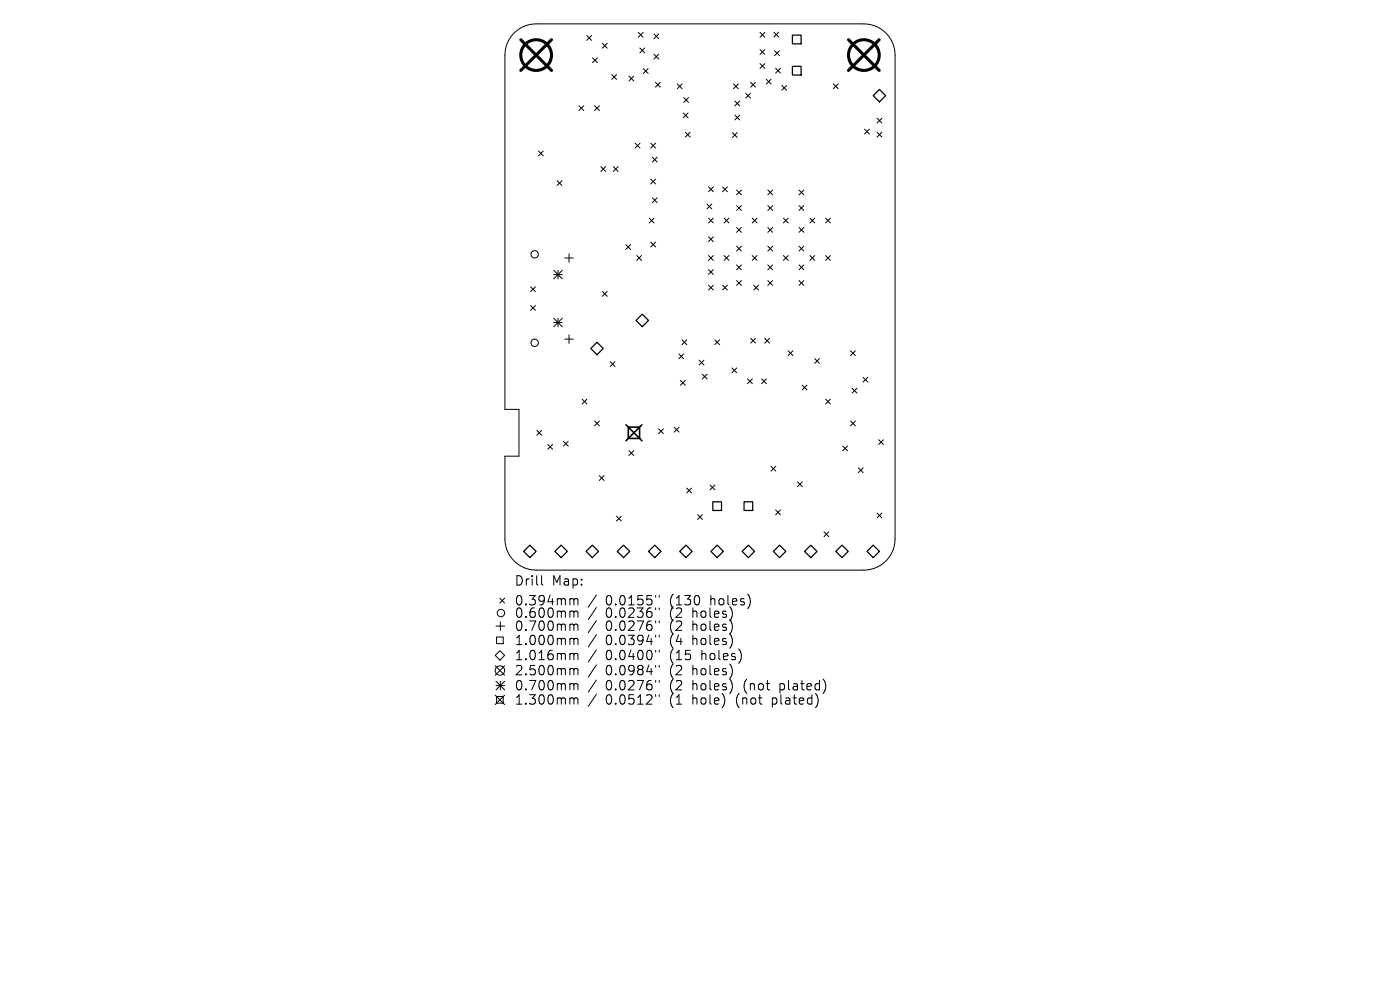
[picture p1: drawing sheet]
<svg xmlns="http://www.w3.org/2000/svg" width="297mm" height="210mm" viewBox="0 0 297 210" stroke-linecap="round" stroke-linejoin="round" font-family="sans-serif">
<defs><g id="words">
<g font-size="2.8">
<text x="109.1" y="124.5">Drill</text>
<text x="117.1" y="124.5">Map:</text>
<text x="109.1" y="128.7">0.394mm</text>
<text x="109.1" y="131.3">0.600mm</text>
<text x="128.5" y="128.7">0.0155&quot;</text>
<text x="128.5" y="131.3">0.0236&quot;</text>
<text x="142.2" y="128.7">(130</text>
<text x="142.2" y="131.3">(2</text>
<text x="147.2" y="131.3">holes)</text>
<text x="151" y="128.7">holes)</text>
<text x="109.1" y="134.1">0.700mm</text>
<text x="109.1" y="137.1">1.000mm</text>
<text x="128.5" y="134.1">0.0276&quot;</text>
<text x="128.5" y="137.1">0.0394&quot;</text>
<text x="142.2" y="134.1">(2</text>
<text x="142.2" y="137.1">(4</text>
<text x="147.2" y="134.1">holes)</text>
<text x="147.2" y="137.1">holes)</text>
<text x="109.1" y="140.3">1.016mm</text>
<text x="109.1" y="143.5">2.500mm</text>
<text x="128.5" y="140.3">0.0400&quot;</text>
<text x="128.5" y="143.5">0.0984&quot;</text>
<text x="142.2" y="140.3">(15</text>
<text x="142.2" y="143.5">(2</text>
<text x="147.2" y="143.5">holes)</text>
<text x="149.1" y="140.3">holes)</text>
<text x="109.1" y="146.7">0.700mm</text>
<text x="109.1" y="149.8">1.300mm</text>
<text x="128.5" y="146.7">0.0276&quot;</text>
<text x="128.5" y="149.8">0.0512&quot;</text>
<text x="142.2" y="146.7">(2</text>
<text x="142.2" y="149.8">(1</text>
<text x="147.2" y="146.7">holes)</text>
<text x="147.2" y="149.8">hole)</text>
<text x="156.6" y="149.8">(not</text>
<text x="158.2" y="146.7">(not</text>
<text x="164.4" y="149.8">plated)</text>
<text x="166.1" y="146.7">plated)</text>
</g>
</g></defs>
<g fill="none" stroke="#000" stroke-width=".21">
<path d="M108.9 7.2a6.6 6.6 0 0 1 4.8-2.1h69.6a6.6 6.6 0 0 1 6.6 6.6v102.6a6.6 6.6 0 0 1-6.6 6.6h-69.6a6.6 6.6 0 0 1-6.6-6.6v-17.5h3v-10h-3v-75.1a6.6 6.6 0 0 1 1.8-4.5zM124.5 7.5l1 1.1M125.5 7.5l-1 1.1M125.7 12.3l1 1M126.7 12.3l-1 1M127.8 9.2l1 1M128.8 9.2l-1 1M129.8 15.8l1 1M130.8 15.8l-1 1M133.4 16.1l1 1.1M134.4 16.1l-1 1.1M135.4 6.9l1 1"/>
<path d="M135.7 10.2l1.1 1M136.4 6.9l-1 1M136.5 14.6l1 1M136.8 10.2l-1.1 1M137.5 14.6l-1 1M138.7 7.2l1 1M138.7 11.5l1 1M139 17.5l1.1 1M139.7 7.2l-1 1M139.7 11.5l-1 1M140.1 17.5l-1.1 1M143.7 17.8l1 1"/>
<path d="M144.7 17.8l-1 1M155.6 17.8l1 1M156.6 17.8l-1 1M158.2 19.8l1 1M159.2 19.8l-1 1M159.2 17.5l1.1 1M160.3 17.5l-1.1 1M161.2 6.9l1.1 1M161.2 10.5l1.1 1M161.2 13.5l1.1 1M162.3 10.5l-1.1 1M162.3 6.9l-1.1 1"/>
<path d="M162.3 13.5l-1.1 1M162.6 16.8l1 1M163.6 16.8l-1 1M164.2 6.8l1 1.1M164.3 10.8l1.1 1M164.5 14.5l1.1 1M165.2 6.8l-1 1.1M165.4 10.8l-1.1 1M165.6 14.5l-1.1 1M165.9 18.1l1 1.1M166.9 18.1l-1 1.1M176.8 17.8l1 1"/>
<path d="M177.8 17.8l-1 1M114.2 32l1 1.1M115.2 32l-1 1.1M118.2 38.3l1 1M119.2 38.3l-1 1M122.8 22.4l1.1 1.1M123.9 22.4l-1.1 1.1M126.1 22.4l1.1 1.1M127.2 22.4l-1.1 1.1M127.5 35.3l1 1.1M128.5 35.3l-1 1.1M130.1 35.3l1 1.1"/>
<path d="M131.1 35.3l-1 1.1M134.7 30.4l1.1 1M135.8 30.4l-1.1 1M138.1 30.4l1 1M138.1 38l1 1M138.4 33.4l1 1M139.1 30.4l-1 1M139.1 38l-1 1M139.4 33.4l-1 1M145 24l1 1M145.1 20.7l1 1M145.4 28.1l1 1"/>
<path d="M146 24l-1 1M146.1 20.7l-1 1M146.4 28.1l-1 1M150.3 39.6l1 1.1M151.3 39.6l-1 1.1M153.3 39.6l1 1.1M154.3 39.6l-1 1.1M155.4 28.1l1 1.1M155.9 21.4l1 1.1M155.9 24.4l1 1M156.4 28.1l-1 1.1M156.9 24.4l-1 1"/>
<path d="M156.9 21.4l-1 1.1M183.4 27.4l1 1M184.4 27.4l-1 1M186.1 25.1l1 1M186.1 28.1l1 1M187.1 25.1l-1 1M187.1 28.1l-1 1M117.5 57.3l1.8 1.9M117.5 58.2h1.8M118.4 57.3v1.9M119.3 57.3l-1.8 1.9M119.8 54.7h1.8"/>
<path d="M120.7 53.8v1.8M132.8 51.9l1 1M133.8 51.9l-1 1M135.1 54.2l1 1M136.1 54.2l-1 1M137.7 46.3l1.1 1M138.1 51.4l1 1M138.4 42l1 1M138.8 46.3l-1.1 1M139.1 51.4l-1 1M139.4 42l-1 1M150 43.3l1 1"/>
<path d="M150.3 46.3l1 1M150.3 50.2l1 1.1M150.3 54.2l1 1M150.3 57.2l1 1M151 43.3l-1 1M151.3 46.3l-1 1M151.3 50.2l-1 1.1M151.3 54.2l-1 1M151.3 57.2l-1 1M153.6 46.3l1 1M153.6 54.2l1 1M154.6 46.3l-1 1"/>
<path d="M154.6 54.2l-1 1M156.3 52.2l1 1.1M156.3 56.2l1 1M156.3 40.3l1 1M156.3 43.6l1 1M156.3 48.3l1 1M156.3 59.5l1 1M157.3 40.3l-1 1M157.3 48.3l-1 1M157.3 43.6l-1 1M157.3 52.2l-1 1.1M157.3 56.2l-1 1"/>
<path d="M157.3 59.5l-1 1M159.6 46.3l1 1M159.6 54.2l1 1M160.6 54.2l-1 1M160.6 46.3l-1 1M162.9 40.3l1 1M162.9 43.6l1 1M162.9 48.3l1 1M162.9 52.2l1 1.1M162.9 56.2l1 1M162.9 59.5l1 1M163.9 56.2l-1 1"/>
<path d="M163.9 40.3l-1 1M163.9 43.6l-1 1M163.9 48.3l-1 1M163.9 52.2l-1 1.1M163.9 59.5l-1 1M166.2 46.3l1 1M166.2 54.2l1 1M167.2 46.3l-1 1M167.2 54.2l-1 1M169.5 40.3l1 1M169.5 43.6l1 1M169.5 48.3l1 1"/>
<path d="M169.5 52.2l1 1.1M169.5 56.2l1 1M169.5 59.5l1 1M170.5 59.5l-1 1M170.5 40.3l-1 1M170.5 43.6l-1 1M170.5 48.3l-1 1M170.5 52.2l-1 1.1M170.5 56.2l-1 1M171.8 46.3l1.1 1M171.8 54.2l1.1 1M172.9 46.3l-1.1 1"/>
<path d="M172.9 54.2l-1.1 1M175.1 46.3l1.1 1M175.1 54.2l1.1 1M176.2 46.3l-1.1 1M176.2 54.2l-1.1 1M112.6 60.8l1 1.1M112.6 64.8l1 1M113.6 60.8l-1 1.1M113.6 64.8l-1 1M117.5 67.5l1.8 1.8M117.5 68.4h1.8M118.4 67.5v1.8"/>
<path d="M119.3 67.5l-1.8 1.8M119.8 71.9h1.8M120.7 71v1.8M127.8 61.8l1 1.1M128.8 61.8l-1 1.1M129.4 76.7l1.1 1.1M130.5 76.7l-1.1 1.1M144 75.1l1 1M144.7 72.1l1 1M145 75.1l-1 1M145.7 72.1l-1 1M148.3 76.4l1 1"/>
<path d="M149 79.4l1 1M149.3 76.4l-1 1M150 79.4l-1 1M150.3 60.5l1 1M151.3 60.5l-1 1M151.6 72.1l1.1 1M152.7 72.1l-1.1 1M153.3 60.5l1 1M154.3 60.5l-1 1M155.3 78l1 1.1M156.3 78l-1 1.1M159.2 71.8l1.1 1"/>
<path d="M159.9 60.5l1 1M160.3 71.8l-1.1 1M160.9 60.5l-1 1M162.2 71.8l1 1M163.2 71.8l-1 1M167.2 74.4l1 1M168.2 74.4l-1 1M172.8 76.1l1 1M173.8 76.1l-1 1M180.4 74.4l1.1 1M181.5 74.4l-1.1 1M113.9 91.3l1 1"/>
<path d="M114.9 91.3l-1 1M116.2 94.3l1 1M117.2 94.3l-1 1M119.5 93.6l1 1M120.5 93.6l-1 1M123.5 84.7l1 1M124.5 84.7l-1 1M126.1 89.3l1.1 1M127.2 89.3l-1.1 1M133.4 95.6l1 1M134.4 95.6l-1 1M139.7 91l1 1"/>
<path d="M140.7 91l-1 1M143 90.6l1 1.1M144 90.6l-1 1.1M144.3 80.7l1.1 1M145.4 80.7l-1.1 1M158.6 80.4l1 1M159.6 80.4l-1 1M161.6 80.4l1 1M162.6 80.4l-1 1M163.5 98.9l1.1 1M164.6 98.9l-1.1 1M170.2 81.7l1 1"/>
<path d="M171.2 81.7l-1 1M175.1 84.7l1.1 1M176.2 84.7l-1.1 1M178.8 94.6l1 1M179.8 94.6l-1 1M180.4 89.3l1.1 1M180.8 82.4l1 1M181.5 89.3l-1.1 1M181.8 82.4l-1 1M182.1 99.2l1 1.1M183.1 80l1 1.1M183.1 99.2l-1 1.1"/>
<path d="M184.1 80l-1 1.1M186.4 93.3l1 1M187.4 93.3l-1 1M127.1 100.9l1.1 1M128.2 100.9l-1.1 1M130.8 109.5l1 1M131.8 109.5l-1 1M145.7 103.5l1 1.1M146.7 103.5l-1 1.1M148 109.2l1 1M149 109.2l-1 1M150.6 102.9l1.1 1"/>
<path d="M151.7 102.9l-1.1 1M164.5 108.2l1.1 1M165.6 108.2l-1.1 1M169.2 102.2l1 1M170.2 102.2l-1 1M174.8 112.8l1 1M175.8 112.8l-1 1M186.1 108.8l1 1.1M187.1 108.8l-1 1.1M105.1 139l1-1 1 1-1 1zM105.2 132.8h1.9M105.3 135.1h1.5v1.4h-1.5z"/>
<path d="M106 126.9l1.1 1M106.1 131.9v1.8M107.1 126.9l-1.1 1M114.9 122.1v1.7l.3 .3M121.2 127l.5 .1 .1 .2M121.2 129.6h.3l.3 .3M121.2 132.4l.5 .1 .1 .2M121.2 135.4l.5 .1 .1 .2M121.2 138.6l.5 .1 .1 .2M121.8 127.3l.2-.3 .5 .1 .1 1.2M121.8 127.3v1M121.8 129.9v1.1"/>
<path d="M121.8 132.7v1M121.8 135.7v1M121.8 138.9v1M121.8 129.9l.2-.3 .5 .1 .1 1.3M121.8 132.7l.2-.3 .5 .1 .1 1.2M121.8 135.7l.2-.3 .5 .1 .1 1.2M121.8 138.9l.2-.3 .5 .1 .1 1.2M126.5 126.2l-1.7 2.6M126.5 128.9l-1.7 2.5M126.5 131.6l-1.7 2.6M126.5 134.7l-1.7 2.5M126.5 137.9l-1.7 2.5"/>
<path d="M139.1 126.3v.4M139.1 129v.3M139.1 131.7v.4M139.1 134.7v.4M139.1 137.9v.4M139.9 126.3v.4M139.9 129v.3M139.9 131.7v.4M139.9 134.7v.4M139.9 137.9v.4M105.1 141.2l2 2M105.1 147.5l2 2"/>
<path d="M105.2 144.5l1.9 1.8M105.2 145.4h1.9M105.3 147.8h1.5v1.4h-1.5zM106.1 144.5v1.8M107.1 141.2l-2 2M107.1 144.5l-1.9 1.8M107.1 147.5l-2 2M121.2 141.8h.3l.3 .3M121.2 145h.3l.3 .3M121.2 148l.5 .1 .1 .2M121.8 142.1v1M121.8 145.3v1"/>
<path d="M121.8 148.3v1.1M121.8 142.1l.2-.3 .5 .1 .1 1.2M121.8 145.3l.2-.3 .5 .1 .1 1.2M121.8 148.3l.2-.3 .5 .1 .1 1.3M126.5 141.1l-1.7 2.5M126.5 144.3l-1.7 2.5M126.5 147.3l-1.7 2.5M139.1 141.1v.4M139.1 144.3v.4M139.1 147.4v.4M139.9 141.1v.4M139.9 144.3v.4"/>
<path d="M139.9 147.4v.4"/>
<circle cx="113.4" cy="53.9" r=".78"/>
<circle cx="113.4" cy="72.7" r=".78"/>
<circle cx="106.3" cy="130" r=".78"/>
<circle cx="106.1" cy="142.2" r="1"/>
</g>
<g fill="none" stroke="#000" stroke-width=".26">
<path d="M168.1 7.5h1.8v1.8h-1.8zM168.1 14.1h1.8v1.8h-1.8zM186.6 19l1.3 1.3-1.3 1.3-1.4-1.3zM126.7 72.6l1.3 1.3-1.3 1.4-1.4-1.4zM134.9 68l1.4-1.4 1.3 1.4-1.3 1.3zM111.1 117l1.3-1.4 1.3 1.4-1.3 1.3zM117.7 117l1.3-1.4 1.4 1.4-1.4 1.3zM124.3 117l1.4-1.4 1.3 1.4-1.3 1.3zM131 117l1.3-1.4 1.3 1.4-1.3 1.3zM137.6 117l1.3-1.4 1.3 1.4-1.3 1.3zM145.5 115.6l1.3 1.4-1.3 1.3-1.3-1.3zM150.8 117l1.3-1.4 1.4 1.4-1.4 1.3z"/>
<path d="M151.2 106.4h1.9v1.9h-1.9zM157.4 117l1.4-1.4 1.3 1.4-1.3 1.3zM157.8 106.4h1.9v1.9h-1.9zM165.4 115.6l1.3 1.4-1.3 1.3-1.3-1.3zM170.7 117l1.3-1.4 1.3 1.4-1.3 1.3zM177.3 117l1.3-1.4 1.4 1.4-1.4 1.3zM183.9 117l1.3-1.4 1.4 1.4-1.4 1.3z"/>
</g>
<g fill="none" stroke="#000" stroke-width=".65">
<path d="M110.5 8.4l6.5 6.5M117 8.4l-6.5 6.5M180 8.4l6.5 6.5M186.5 8.4l-6.5 6.5"/>
<circle cx="113.7" cy="11.7" r="3.3"/>
<circle cx="183.3" cy="11.7" r="3.3"/>
</g>
<path d="M132.8 90.1l3.4 3.4M133.3 90.6h2.4v2.4h-2.4zM136.2 90.1l-3.4 3.4" fill="none" stroke="#000" stroke-width=".34"/>
<use href="#words"/>
</svg>
